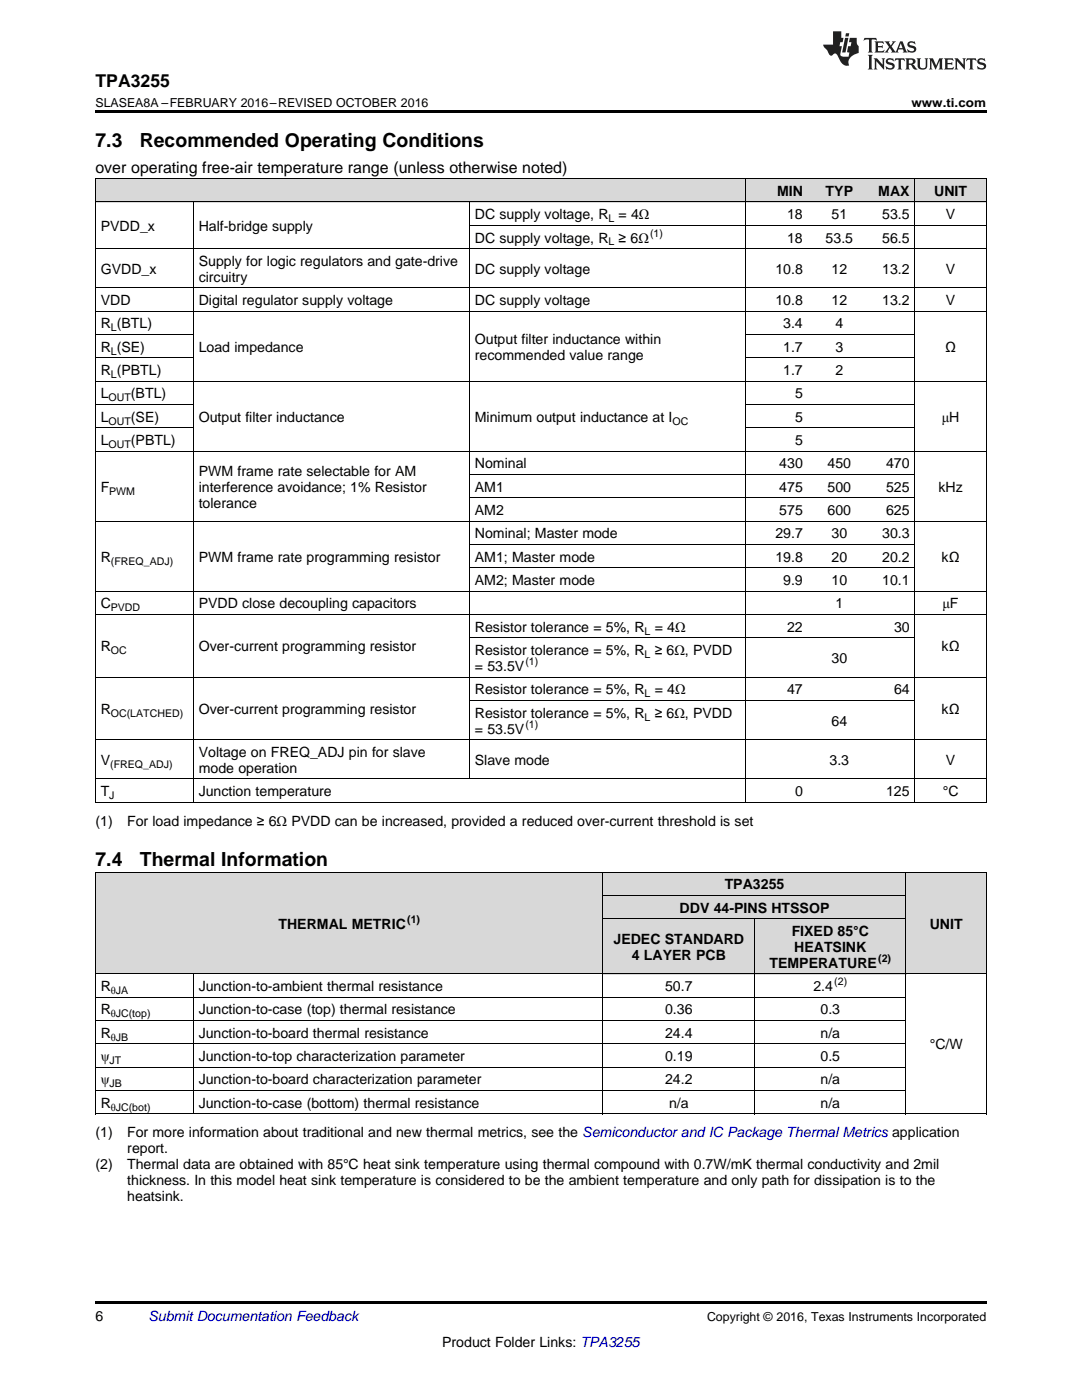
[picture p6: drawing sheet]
<svg xmlns="http://www.w3.org/2000/svg" width="216mm" height="279mm" viewBox="0 0 216 279" stroke-linecap="round" stroke-linejoin="round" font-family="sans-serif">
<defs><g id="words">
<g font-size="3.9">
<text x="19" y="29.3">7.3</text>
<text x="27.9" y="29.3">Recommended Operating Conditions</text>
<text x="19" y="172.8">7.4</text>
<text x="27.9" y="172.8">Thermal Information</text>
</g>
<text font-size="3.5" x="19" y="17.3">TPA3255</text>
<text font-size="3.2" x="19" y="34.4">over operating free-air temperature range (unless otherwise noted)</text>
<g font-size="2.8">
<text x="155" y="39.1">MIN</text>
<text x="164.7" y="39.1">TYP</text>
<text x="175.3" y="39.1">MAX</text>
<text x="186.4" y="39.1">UNIT</text>
<text x="20.1" y="46.1">PVDD_x</text>
<text x="39.7" y="46.1">Half-bridge supply</text>
<text x="94.8" y="43.7">DC supply voltage, R</text>
<text x="123.4" y="43.7">= 4Ω</text>
<text x="157.1" y="43.7">18</text>
<text x="165.9" y="43.7">51</text>
<text x="176" y="43.7">53.5</text>
<text x="188.7" y="43.7">V</text>
<text x="39.7" y="53.1">Supply for logic regulators and gate-drive</text>
<text x="94.8" y="48.4">DC supply voltage, R</text>
<text x="123.4" y="48.4">≥ 6Ω</text>
<text x="157.1" y="48.4">18</text>
<text x="164.7" y="48.4">53.5</text>
<text x="176" y="48.4">56.5</text>
<text x="20.1" y="54.6">GVDD_x</text>
<text x="39.7" y="56.2">circuitry</text>
<text x="94.8" y="54.6">DC supply voltage</text>
<text x="154.7" y="54.6">10.8</text>
<text x="165.9" y="54.6">12</text>
<text x="176" y="54.6">13.2</text>
<text x="188.7" y="54.6">V</text>
<text x="20.1" y="60.9">VDD</text>
<text x="20.1" y="65.5">R (BTL)</text>
<text x="39.7" y="60.9">Digital regulator supply voltage</text>
<text x="94.8" y="60.9">DC supply voltage</text>
<text x="154.7" y="60.9">10.8</text>
<text x="156.3" y="65.5">3.4</text>
<text x="165.9" y="60.9">12</text>
<text x="166.7" y="65.5">4</text>
<text x="176" y="60.9">13.2</text>
<text x="188.7" y="60.9">V</text>
<text x="20.1" y="70.2">R (SE)</text>
<text x="39.7" y="70.2">Load impedance</text>
<text x="94.8" y="68.6">Output filter inductance within</text>
<text x="94.8" y="71.8">recommended value range</text>
<text x="156.3" y="70.2">1.7</text>
<text x="166.7" y="70.2">3</text>
<text x="188.6" y="70.2">Ω</text>
<text x="20.1" y="74.9">R (PBTL)</text>
<text x="156.3" y="74.9">1.7</text>
<text x="166.7" y="74.9">2</text>
<text x="20.1" y="79.5">L</text>
<text x="26.1" y="79.5">(BTL)</text>
<text x="158.6" y="79.5">5</text>
<text x="20.1" y="84.2">L</text>
<text x="20.1" y="88.8">L</text>
<text x="26.1" y="84.2">(SE)</text>
<text x="26.1" y="88.8">(PBTL)</text>
<text x="39.7" y="84.2">Output filter inductance</text>
<text x="94.8" y="84.2">Minimum output inductance at I</text>
<text x="158.6" y="84.2">5</text>
<text x="158.6" y="88.8">5</text>
<text x="187.9" y="84.2">μH</text>
<text x="39.7" y="95">PWM frame rate selectable for AM</text>
<text x="94.8" y="93.5">Nominal</text>
<text x="155.5" y="93.5">430</text>
<text x="165.1" y="93.5">450</text>
<text x="176.8" y="93.5">470</text>
<text x="20.1" y="98.1">F</text>
<text x="39.7" y="98.1">interference avoidance; 1% Resistor</text>
<text x="39.7" y="101.3">tolerance</text>
<text x="94.8" y="98.1">AM1</text>
<text x="155.5" y="98.1">475</text>
<text x="165.1" y="98.1">500</text>
<text x="176.8" y="98.1">525</text>
<text x="187.3" y="98.1">kHz</text>
<text x="94.8" y="102.8">AM2</text>
<text x="94.8" y="107.5">Nominal; Master mode</text>
<text x="154.7" y="107.5">29.7</text>
<text x="155.5" y="102.8">575</text>
<text x="165.1" y="102.8">600</text>
<text x="165.9" y="107.5">30</text>
<text x="176" y="107.5">30.3</text>
<text x="176.8" y="102.8">625</text>
<text x="20.1" y="112.1">R</text>
<text x="39.7" y="112.1">PWM frame rate programming resistor</text>
<text x="94.8" y="112.1">AM1; Master mode</text>
<text x="154.7" y="112.1">19.8</text>
<text x="165.9" y="112.1">20</text>
<text x="176" y="112.1">20.2</text>
<text x="187.9" y="112.1">kΩ</text>
<text x="94.8" y="116.8">AM2; Master mode</text>
<text x="156.3" y="116.8">9.9</text>
<text x="165.9" y="116.8">10</text>
<text x="176" y="116.8">10.1</text>
<text x="20.1" y="121.4">C</text>
<text x="39.7" y="121.4">PVDD close decoupling capacitors</text>
<text x="166.7" y="121.4">1</text>
<text x="188.1" y="121.4">μF</text>
<text x="20.1" y="130">R</text>
<text x="39.7" y="130">Over-current programming resistor</text>
<text x="94.8" y="126.1">Resistor tolerance = 5%, R</text>
<text x="94.8" y="130.7">Resistor tolerance = 5%, R</text>
<text x="130.6" y="126.1">= 4Ω</text>
<text x="130.6" y="130.7">≥ 6Ω, PVDD</text>
<text x="157.1" y="126.1">22</text>
<text x="178.4" y="126.1">30</text>
<text x="187.9" y="130">kΩ</text>
<text x="94.8" y="133.9">= 53.5V</text>
<text x="165.9" y="132.3">30</text>
<text x="20.1" y="142.5">R</text>
<text x="39.7" y="142.5">Over-current programming resistor</text>
<text x="94.8" y="138.6">Resistor tolerance = 5%, R</text>
<text x="94.8" y="143.2">Resistor tolerance = 5%, R</text>
<text x="130.6" y="138.6">= 4Ω</text>
<text x="130.6" y="143.2">≥ 6Ω, PVDD</text>
<text x="157.1" y="138.6">47</text>
<text x="178.4" y="138.6">64</text>
<text x="187.9" y="142.5">kΩ</text>
<text x="94.8" y="146.4">= 53.5V</text>
<text x="165.9" y="144.8">64</text>
<text x="20.1" y="152.6">V</text>
<text x="39.7" y="151.1">Voltage on FREQ_ADJ pin for slave</text>
<text x="39.7" y="154.2">mode operation</text>
<text x="94.8" y="152.6">Slave mode</text>
<text x="165.5" y="152.6">3.3</text>
<text x="188.7" y="152.6">V</text>
<text x="20.1" y="158.9">T</text>
<text x="39.7" y="158.9">Junction temperature</text>
<text x="158.6" y="158.9">0</text>
<text x="176.8" y="158.9">125</text>
<text x="188.1" y="158.9">°C</text>
<text x="19" y="164.7">(1)</text>
<text x="25.4" y="164.7">For load impedance ≥ 6Ω PVDD can be increased, provided a reduced over-current threshold is set</text>
<text x="144.6" y="177.5">TPA3255</text>
<text x="55.6" y="185.3">THERMAL METRIC</text>
<text x="135.6" y="182.1">DDV 44-PINS HTSSOP</text>
<text x="185.5" y="185.3">UNIT</text>
<text x="122.4" y="188.4">JEDEC STANDARD</text>
<text x="126.1" y="191.6">4 LAYER PCB</text>
<text x="158" y="186.8">FIXED 85°C</text>
<text x="158.5" y="190">HEATSINK</text>
<text x="20.1" y="197.8">R</text>
<text x="39.7" y="197.8">Junction-to-ambient thermal resistance</text>
<text x="132.7" y="197.8">50.7</text>
<text x="153.5" y="193.1">TEMPERATURE</text>
<text x="162.3" y="197.8">2.4</text>
<text x="20.1" y="202.5">R</text>
<text x="39.7" y="202.5">Junction-to-case (top) thermal resistance</text>
<text x="132.7" y="202.5">0.36</text>
<text x="163.7" y="202.5">0.3</text>
<text x="20.1" y="207.1">R</text>
<text x="39.7" y="207.1">Junction-to-board thermal resistance</text>
<text x="132.7" y="207.1">24.4</text>
<text x="163.7" y="207.1">n/a</text>
<text x="185.5" y="209.4">°C/W</text>
<text x="20.1" y="211.8">ψ</text>
<text x="39.7" y="211.8">Junction-to-top characterization parameter</text>
<text x="132.7" y="211.8">0.19</text>
<text x="163.7" y="211.8">0.5</text>
<text x="20.1" y="216.4">ψ</text>
<text x="20.1" y="221.1">R</text>
<text x="39.7" y="216.4">Junction-to-board characterization parameter</text>
<text x="39.7" y="221.1">Junction-to-case (bottom) thermal resistance</text>
<text x="132.7" y="216.4">24.2</text>
<text x="133.5" y="221.1">n/a</text>
<text x="163.7" y="216.4">n/a</text>
<text x="163.7" y="221.1">n/a</text>
<text x="19" y="226.9">(1)</text>
<text x="25.4" y="226.9">For more information about traditional and new thermal metrics, see the Semiconductor and IC Package Thermal Metrics application</text>
<text x="19" y="233.3">(2)</text>
<text x="25.4" y="233.3">Thermal data are obtained with 85°C heat sink temperature using thermal compound with 0.7W/mK thermal conductivity and 2mil</text>
<text x="25.4" y="230.1">report.</text>
<text x="25.4" y="236.5">thickness. In this model heat sink temperature is considered to be the ambient temperature and only path for dissipation is to the</text>
<text x="25.4" y="239.6">heatsink.</text>
<text x="19" y="263.6">6</text>
<text x="88.2" y="268.9">Product Folder Links: TPA3255</text>
</g>
<text font-size="2.8" fill="#0000c8" x="29.6" y="263.6">Submit Documentation Feedback</text>
<g font-size="2.5">
<text x="19" y="21.4">SLASEA8A –FEBRUARY 2016–REVISED OCTOBER 2016</text>
<text x="181.9" y="21.4">www.ti.com</text>
<text x="141.1" y="263.6">Copyright © 2016, Texas Instruments Incorporated</text>
</g>
<g font-size="2.1">
<text x="121.4" y="44.3">L</text>
<text x="129.7" y="47.3">(1)</text>
<text x="121.4" y="49">L</text>
<text x="22.1" y="66.1">L</text>
<text x="22.1" y="70.8">L</text>
<text x="22.1" y="75.4">L</text>
<text x="21.7" y="80.1">OUT</text>
<text x="21.7" y="84.7">OUT</text>
<text x="21.7" y="89.4">OUT</text>
<text x="134.2" y="84.7">OC</text>
<text x="21.8" y="98.7">PWM</text>
<text x="22.1" y="112.7">(FREQ_ADJ)</text>
<text x="22.1" y="122">PVDD</text>
<text x="22.1" y="130.6">OC</text>
<text x="128.6" y="126.6">L</text>
<text x="128.6" y="131.3">L</text>
<text x="104.8" y="132.8">(1)</text>
<text x="22.1" y="143.1">OC(LATCHED)</text>
<text x="128.6" y="139.1">L</text>
<text x="128.6" y="143.8">L</text>
<text x="104.8" y="145.3">(1)</text>
<text x="22" y="153.2">(FREQ_ADJ)</text>
<text x="21.8" y="159.5">J</text>
<text x="81.3" y="184.2">(1)</text>
<text x="166.5" y="196.7">(2)</text>
<text x="175.2" y="192">(2)</text>
<text x="22.1" y="198.4">θJA</text>
<text x="22.1" y="203">θJC(top)</text>
<text x="22.1" y="207.7">θJB</text>
<text x="21.9" y="212.3">JT</text>
<text x="21.9" y="217">JB</text>
<text x="22.1" y="221.7">θJC(bot)</text>
</g>
</g></defs>
<g fill="#d8d8d8">
<path d="M19 174.1h19.6v20.3h-19.6z"/>
<path d="M38.6 174.1h81.8v20.3h-81.8z"/>
<path d="M180.8 174.1h16v20.3h-16z"/>
<path d="M120.4 183.4h30.2v11h-30.2z"/>
<path d="M150.6 183.4h30.2v11h-30.2z"/>
<path d="M120.4 178.8h30.2v4.6h-30.2z"/>
<path d="M150.6 178.8h30.2v4.6h-30.2z"/>
<path d="M120.4 174.1h30.2v4.7h-30.2z"/>
<path d="M150.6 174.1h30.2v4.7h-30.2z"/>
<path d="M19 35.7h19.6v4.7h-19.6z"/>
<path d="M38.6 35.7h55.1v4.7h-55.1z"/>
<path d="M93.7 35.7h55.1v4.7h-55.1z"/>
<path d="M148.8 35.7h12.5v4.7h-12.5z"/>
<path d="M161.3 35.7h12.4v4.7h-12.4z"/>
<path d="M173.7 35.7h8.9v4.7h-8.9z"/>
<path d="M182.6 35.7h14.2v4.7h-14.2z"/>
</g>
<g fill="#000">
<path d="M19 22h177.8v.5h-177.8zM19 160.1l.2 .1zM93.6 160.1l.1 .1zM148.7 160.1l.1 .1zM161.2 160.1l.1 .1zM173.6 160.1l.1 .1zM182.5 160.1l.1 .1zM196.7 160.1l.1 .1zM19 222.3l.2 .1zM120.3 222.3l.1 .1zM150.5 222.3l.1 .1zM180.7 222.3l.1 .1z"/>
<path d="M196.7 222.3l.1 .1zM19 259.7h177.8v.5h-177.8z"/>
</g>
<g fill="none" stroke="#000" stroke-width=".2">
<path d="M19 35.6l177.8 .1v124.5M19.1 35.7v124.5M148.8 35.7v124.5M182.5 35.7v124.5M19 57.4h177.8M19 49.6h177.8M19 40.3h177.8M38.5 40.3v119.9M93.6 40.3v115.2M93.7 45h103.1M19 76.1h177.8M19 71.4h19.6"/>
<path d="M19 66.8h19.6M19 62.1h177.8M148.8 71.4h33.8M148.8 66.8h33.8M19 90h177.8M19 85.4h19.6M19 80.7h19.6M93.7 99.4h88.9M93.7 94.7h88.9M148.8 85.4h33.8M148.8 80.7h33.8M19 118h177.8"/>
<path d="M19 104h177.8M93.7 113.3h88.9M93.7 108.7h88.9M19 135.1h177.8M19 122.6h177.8M93.7 139.8h88.9M93.7 127.3h88.9M19 155.5h177.8M19 147.6h177.8M19 174l177.8 .1v48.3M19 160.1h177.8M19.1 174.1v48.3"/>
<path d="M120.3 174.1v48.3M120.4 178.7h60.4M180.8 174.1v48.3M19 199h161.8M19 194.4h177.8M38.5 194.4v28M120.4 183.4h60.4M150.5 183.4v39M19 217.6h161.8M19 213h161.8M19 208.3h161.8M19 203.7h161.8"/>
<path d="M19 222.3h177.8"/>
</g>
<g fill="#231f20">
<path d="M172.5 7.6l-.1 .5 .4-.2h.6v.1v2.1l-.2 .4h.9l-.2-.4v-2.1l.1-.1h.5l.5 .2-.2-.5zM174.5 8.3l.2 .3v1.5l-.2 .4h1.8l.2-.6a1.04 1.04 0 0 1-1.3 .2v-.7h.6l.3 .2v-.6l-.3 .2h-.6v-.6l.8-.1 .4 .3-.2-.5zM176.5 8.3l.9 1.1-.9 1.1h.8l-.2-.2 .4-.7 .5 .7-.2 .2h1.5l-.2-.2 .2-.4h.9l.1 .4-.2 .2h1l-.3-.3-.7-1.9h-.5l-.9 2-.8-1 .9-1h-.8l.1 .3-.4 .5-.3-.6 .1-.2zM179.7 8.6l.4 1h-.7zM181.3 8.4a.63 .63 0 0 0-.2 .7 .63 .63 0 0 0 .6 .4l.6 .2 .1 .2a.75 .75 0 0 1-.7 .4 .75 .75 0 0 1-.6-.5l.1 .7 .1-.1a1.11 1.11 0 0 0 1.5-.6 1.13 1.13 0 0 0-1.2-.8l-.1-.4a1.04 1.04 0 0 1 1.2 .2l-.2-.5-.2 .1-.4-.2zM173.2 10.9l.2 .4v2.2l-.2 .4h1l-.3-.4v-2.2l.3-.4zM174.3 11.6l.3 .4v1.5l-.3 .4h.8l-.2-.4v-1.3l1.5 1.7v-1.9l.2-.4h-.7l.2 .4v.9l-1.1-1.3zM177 11.8a.62 .62 0 0 0-.2 .7 .62 .62 0 0 0 .6 .4l.6 .1 .1 .3a.76 .76 0 0 1-.7 .3 .76 .76 0 0 1-.7-.4l.2 .7 .1-.1a1.11 1.11 0 0 0 1.5-.6 1.13 1.13 0 0 0-1.2-.8l-.1-.4a1.04 1.04 0 0 1 1.2 .2l-.2-.6-.2 .1-.5-.1zM178.7 11.6l-.2 .6a.61 .61 0 0 1 .8-.3v1.6l-.2 .4h.9l-.2-.4v-1.6a.63 .63 0 0 1 .7 .3l-.1-.6zM180.6 11.6l.3 .4v1.5l-.3 .4h1l-.2-.2-.1-.8 .6 .2a.76 .76 0 0 0 1.2 .7l-1-1a.58 .58 0 0 0 .6-.5 .58 .58 0 0 0-.5-.6zM181.4 11.9h.1a.45 .45 0 0 1 .5 .1 .45 .45 0 0 1 .1 .5l-.8 .2zM182.9 11.6l.2 .2a2.17 2.17 0 0 0 .3 1.9 .99 .99 0 0 0 1.6-.6v-1.1l.2-.4h-.7l.2 .2a1.92 1.92 0 0 1-.2 1.8 .6 .6 0 0 1-.9-.5v-1.1l.2-.4zM185.4 11.6l.2 .4v1.5l-.2 .4h.7l-.2-.4v-1.4l.8 1.8 .8-1.8v1.4l-.2 .4h.9l-.2-.4v-1.5l.2-.4h-.8l-.6 1.5-.6-1.5zM188.4 11.6l.2 .4v1.5l-.2 .4h1.8l.1-.6a1.04 1.04 0 0 1-1.2 .1v-.6h.5l.4 .2v-.6l-.4 .2h-.5v-.7h.8l.3 .3-.1-.6zM190.5 11.6l.2 .4v1.5l-.2 .4h.7l-.2-.4v-1.3l1.5 1.7v-1.9l.2-.4h-.7l.2 .4v.9l-1.1-1.3zM192.9 11.6l-.1 .6a.61 .61 0 0 1 .7-.3l.1 1.6-.3 .4h1l-.3-.4 .1-1.6a.63 .63 0 0 1 .7 .3l-.1-.6zM195.2 11.8a.62 .62 0 0 0-.2 .7 .62 .62 0 0 0 .6 .4l.6 .1 .1 .3a.76 .76 0 0 1-.7 .3 .76 .76 0 0 1-.6-.4l.1 .7 .1-.1a1.11 1.11 0 0 0 1.6-.6 1.13 1.13 0 0 0-1.3-.8l-.1-.4a1.04 1.04 0 0 1 1.2 .2l-.1-.6-.2 .1-.5-.1z"/>
<path d="M166.2 6.3v2.6h-1.9v.4l.8 .9a.91 .91 0 0 0 1 .8 .56 .56 0 0 1 .5-.3 .56 .56 0 0 1 .5 .3l.4 .8a1.53 1.53 0 0 0 1.9 1.2 1.54 1.54 0 0 1 1-2.1l.9-.3v-1.4a1.52 1.52 0 0 1-.4-1.6h-1.3l-.2 .8h.5l-.2 .8h-.5l-.1 1v.2l.4 .1-.2 .8a1.93 1.93 0 0 1-1.6-.3l.3-1.8h-.5l.2-.8h.4l.2-.8h-.4v-1.3zM168.6 7.6l-.6 2.9h.7l.6-2.9zM168.8 6.6l-.1 .7h.6l.2-.7z"/>
</g>
<use href="#words"/>
</svg>
